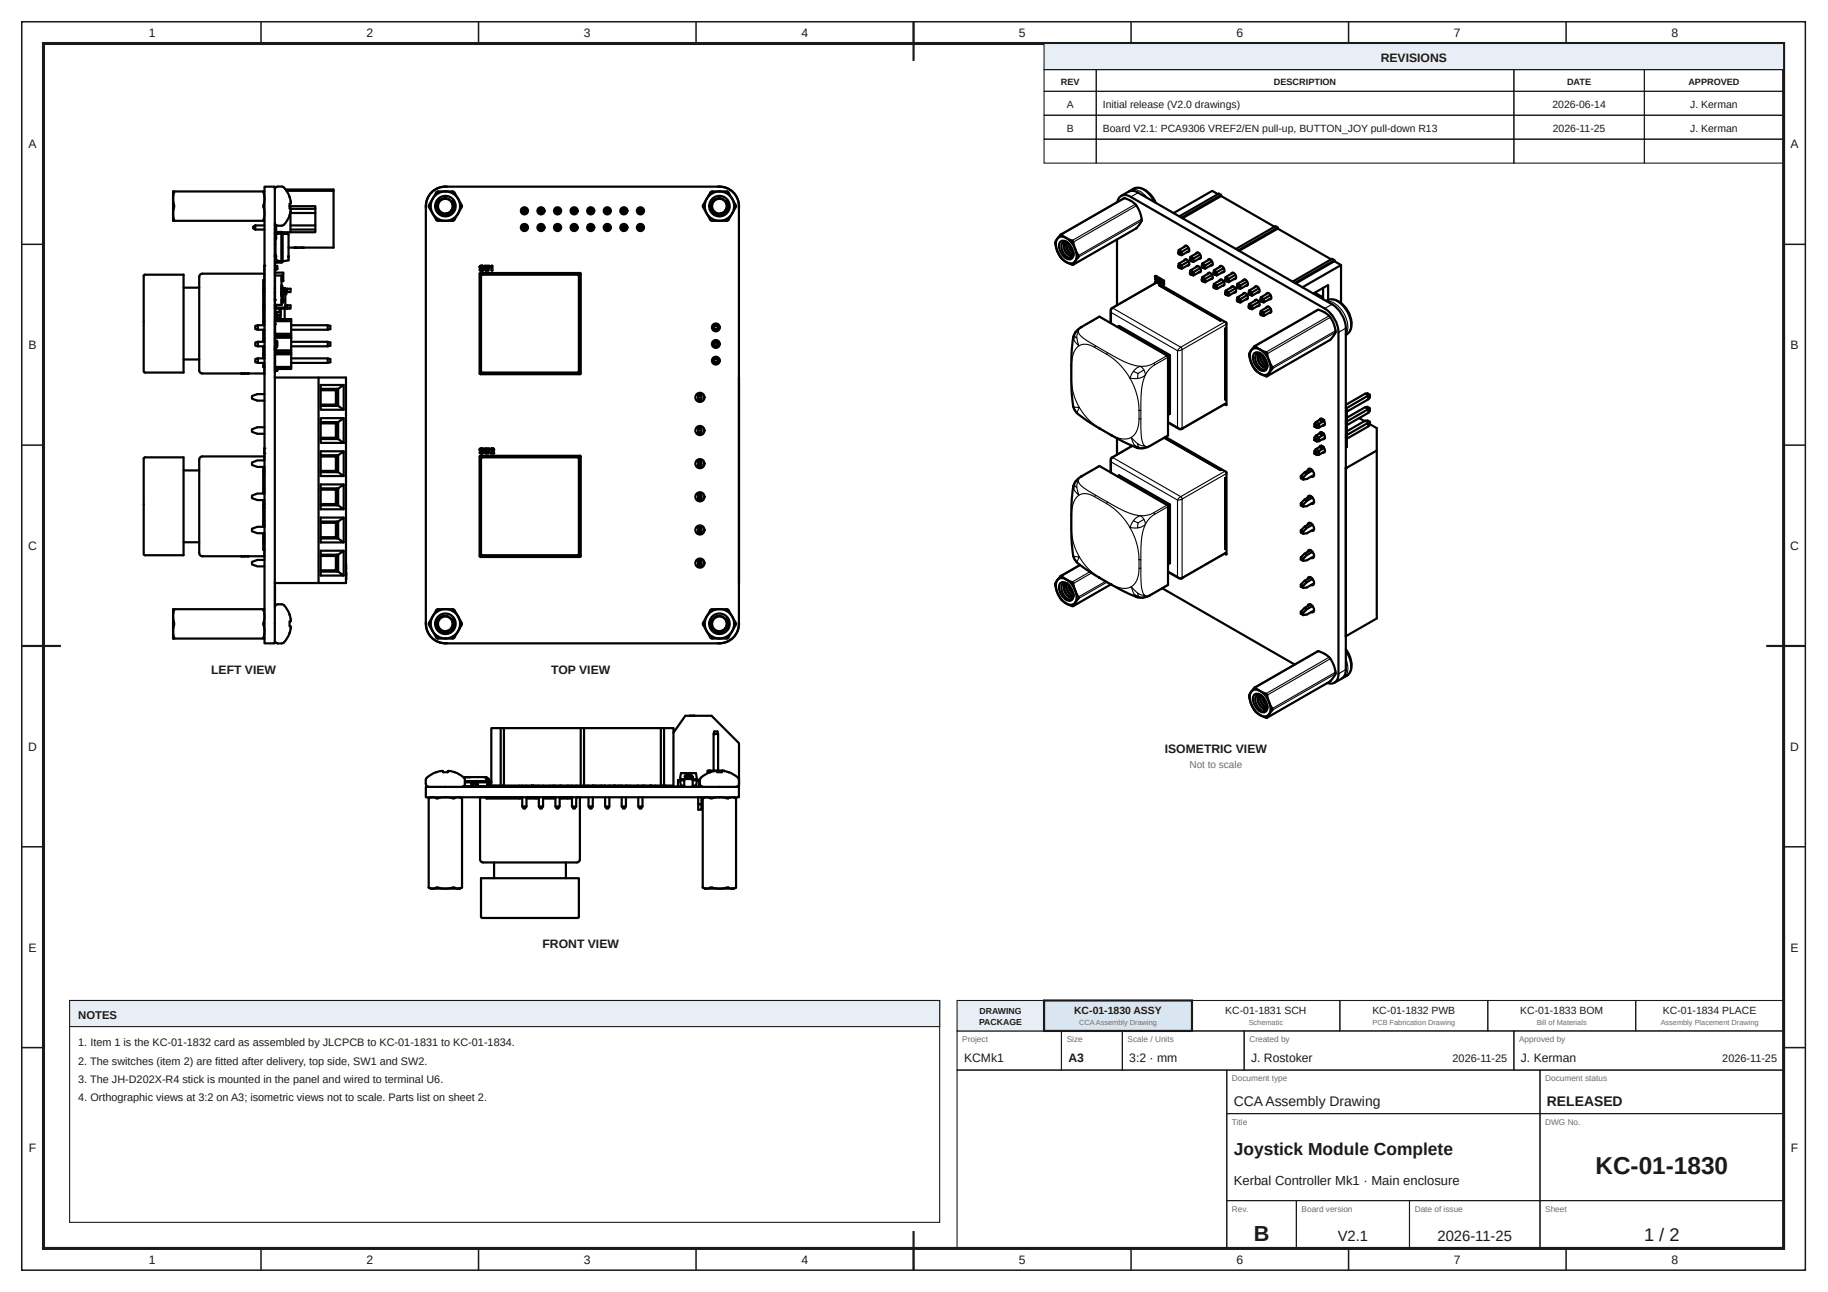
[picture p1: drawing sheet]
<svg xmlns="http://www.w3.org/2000/svg" width="420mm" height="297mm" viewBox="0 0 420 297" stroke-linecap="round" stroke-linejoin="round" font-family="sans-serif">
<defs><g id="words">
<text font-size="5.6" fill="#1a1a1a" x="366.7" y="270">KC-01-1830</text>
<text font-size="5" fill="#1a1a1a" x="288.2" y="285.2">B</text>
<text font-size="4.2" fill="#1a1a1a" x="377.9" y="285.2">1 / 2</text>
<text font-size="4" fill="#1a1a1a" x="283.6" y="265.5">Joystick Module Complete</text>
<g font-size="3.4" fill="#1a1a1a">
<text x="307.5" y="285.2">V2.1</text>
<text x="330.4" y="285.2">2026-11-25</text>
</g>
<g font-size="3.2" fill="#1a1a1a">
<text x="283.6" y="254.2">CCAAssembly Drawing</text>
<text x="355.6" y="254.2">RELEASED</text>
</g>
<text font-size="3" fill="#1a1a1a" x="283.6" y="272.5">Kerbal Controller Mk1 · Main enclosure</text>
<g font-size="2.8" fill="#1a1a1a">
<text x="34.2" y="8.6">1</text>
<text x="84.2" y="8.6">2</text>
<text x="134.2" y="8.6">3</text>
<text x="184.2" y="8.6">4</text>
<text x="234.2" y="8.6">5</text>
<text x="284.2" y="8.6">6</text>
<text x="334.2" y="8.6">7</text>
<text x="384.2" y="8.6">8</text>
<text x="317.4" y="14.3">REVISIONS</text>
<text x="6.6" y="34.1">A</text>
<text x="411.6" y="34.1">A</text>
<text x="6.6" y="80.2">B</text>
<text x="411.6" y="80.2">B</text>
<text x="6.5" y="126.4">C</text>
<text x="411.5" y="126.4">C</text>
<text x="48.5" y="155">LEFT VIEW</text>
<text x="126.7" y="155">TOP VIEW</text>
<text x="6.5" y="172.6">D</text>
<text x="267.8" y="173">ISOMETRIC VIEW</text>
<text x="411.5" y="172.6">D</text>
<text x="6.6" y="218.7">E</text>
<text x="124.7" y="218">FRONT VIEW</text>
<text x="411.6" y="218.7">E</text>
<text x="221.6" y="244.2">KCMk1</text>
<text x="245.6" y="244.2">A3</text>
<text x="259.6" y="244.2">3:2 · mm</text>
<text x="287.6" y="244.2">J. Rostoker</text>
<text x="349.6" y="244.2">J. Kerman</text>
<text x="6.6" y="264.9">F</text>
<text x="411.6" y="264.9">F</text>
<text x="34.2" y="290.6">1</text>
<text x="84.2" y="290.6">2</text>
<text x="134.2" y="290.6">3</text>
<text x="184.2" y="290.6">4</text>
<text x="234.2" y="290.6">5</text>
<text x="284.2" y="290.6">6</text>
<text x="334.2" y="290.6">7</text>
<text x="384.2" y="290.6">8</text>
</g>
<text font-size="2.6" fill="#1a1a1a" x="18" y="234.2">NOTES</text>
<g font-size="2.5" fill="#1a1a1a">
<text x="18" y="240.5">1. Item 1 is the KC-01-1832 card as assembled by JLCPCB to KC-01-1831 to KC-01-1834.</text>
<text x="18" y="244.7">2. The switches (item 2) are fitted after delivery, top side, SW1 and SW2.</text>
<text x="333.9" y="244.2">2026-11-25</text>
<text x="395.9" y="244.2">2026-11-25</text>
<text x="18" y="248.9">3. The JH-D202X-R4 stick is mounted in the panel and wired to terminal U6.</text>
<text x="18" y="253.2">4. Orthographic views at 3:2 on A3; isometric views not to scale. Parts list on sheet 2.</text>
</g>
<g font-size="2.4" fill="#1a1a1a">
<text x="245.2" y="24.9">A</text>
<text x="253.5" y="24.9">Initial release (V2.0 drawings)</text>
<text x="356.9" y="24.9">2026-06-14</text>
<text x="388.5" y="24.9">J. Kerman</text>
<text x="245.2" y="30.4">B</text>
<text x="253.5" y="30.4">Board V2.1: PCA9306 VREF2/EN pull-up, BUTTON_JOY pull-down R13</text>
<text x="357" y="30.4">2026-11-25</text>
<text x="388.5" y="30.4">J. Kerman</text>
<text x="246.9" y="233">KC-01-1830 ASSY</text>
<text x="281.7" y="233">KC-01-1831 SCH</text>
<text x="315.5" y="233">KC-01-1832 PWB</text>
<text x="349.5" y="233">KC-01-1833 BOM</text>
<text x="382.3" y="233">KC-01-1834 PLACE</text>
</g>
<text font-size="2.3" fill="#6b6b6b" x="273.4" y="176.6">Not to scale</text>
<g font-size="2.1" fill="#1a1a1a">
<text x="243.8" y="19.6">REV</text>
<text x="292.8" y="19.6">DESCRIPTION</text>
<text x="360.2" y="19.6">DATE</text>
<text x="388.1" y="19.6">APPROVED</text>
</g>
<g font-size="2" fill="#1a1a1a">
<text x="225.2" y="233">DRAWING</text>
<text x="225.1" y="235.6">PACKAGE</text>
</g>
<g font-size="1.9" fill="#6b6b6b">
<text x="221.2" y="239.6">Project</text>
<text x="245.2" y="239.6">Size</text>
<text x="259.2" y="239.6">Scale / Units</text>
<text x="287.2" y="239.6">Created by</text>
<text x="349.2" y="239.6">Approved by</text>
<text x="283.2" y="248.6">Document type</text>
<text x="355.2" y="248.6">Document status</text>
<text x="283.2" y="258.6">Title</text>
<text x="355.2" y="258.6">DWG No.</text>
<text x="283.2" y="278.6">Rev.</text>
<text x="299.2" y="278.6">Board version</text>
<text x="325.2" y="278.6">Date of issue</text>
<text x="355.2" y="278.6">Sheet</text>
</g>
<g font-size="1.7" fill="#6b6b6b">
<text x="248" y="235.7">CCAAssembly Drawing</text>
<text x="287" y="235.7">Schematic</text>
<text x="315.5" y="235.7">PCB Fabrication Drawing</text>
<text x="353.2" y="235.7">Bill of Materials</text>
<text x="381.7" y="235.7">Assembly Placement Drawing</text>
</g>
</g></defs>
<g fill="none" stroke="#1a1a1a" stroke-width=".35">
<path d="M5 5h410v287h-410zM60 5v5M110 5v5M160 5v5M210 5v5M260 5v5M310 5v5M360 5v5M5 56.2h5M410 56.2h5M5 102.3h5M410 102.3h5"/>
<path d="M5 148.5h5M410 148.5h5M5 194.7h5M410 194.7h5M5 240.8h5M410 240.8h5M60 287v5M110 287v5M160 287v5M210 287v5M260 287v5M310 287v5"/>
<path d="M360 287v5"/>
</g>
<path d="M10 10h400v277h-400z" fill="none" stroke="#1a1a1a" stroke-width=".7" stroke-linecap="butt"/>
<path d="M210 5v9M5 148.5h9M406 148.5h9M210 283v9" fill="none" stroke="#1a1a1a" stroke-width=".5"/>
<path d="M240 10h170v6h-170z" fill="#e8eef5"/>
<g fill="none" stroke="#1a1a1a" stroke-width=".25">
<path d="M240 10h170v6h-170zM240 16h12v5h-12zM252 16h96v5h-96zM348 16h30v5h-30zM378 16h32v5h-32zM240 21h12v5.5h-12zM240 26.5h12v5.5h-12zM240 32h12v5.5h-12zM252 21h96v5.5h-96zM252 26.5h96v5.5h-96zM252 32h96v5.5h-96zM348 21h30v5.5h-30z"/>
<path d="M348 26.5h30v5.5h-30zM348 32h30v5.5h-30zM378 21h32v5.5h-32zM378 26.5h32v5.5h-32zM378 32h32v5.5h-32zM220 237h24v9h-24zM244 237h14v9h-14zM258 237h28v9h-28zM286 237h62v9h-62zM348 237h62v9h-62zM220 246h62v41h-62zM282 246h72v10h-72z"/>
<path d="M282 256h72v20h-72zM354 246h56v10h-56zM354 256h56v20h-56zM282 276h16v11h-16zM298 276h26v11h-26zM324 276h30v11h-30zM354 276h56v11h-56z"/>
</g>
<path d="M220 230h20v7h-20z" fill="#e8eef5"/>
<path d="M220 230h20v7h-20z" fill="none" stroke="#1a1a1a" stroke-width=".25"/>
<path d="M240 230h34v7h-34z" fill="#d9e6f2"/>
<path d="M240 230h34v7h-34z" fill="none" stroke="#1a1a1a" stroke-width=".5"/>
<path d="M16 230h200v51h-200zM274 230h34v7h-34zM308 230h34v7h-34zM342 230h34v7h-34zM376 230h34v7h-34z" fill="none" stroke="#1a1a1a" stroke-width=".25"/>
<g fill="none" stroke="#000" stroke-width=".51">
<path d="M39.8 45.7l.3 1.7-.3 1.7zM40 44l-.2 1.7M40 50.8l-.2-1.7v1.7h21M58.7 51.8l-.5 .3v.4l.5 .3M58.7 51.8h2.1M58.7 51.8v1M58.7 52.8h2.1M60.6 44l.2 1.5-.3 1.9 .3 1.5-.2 1.9M60.8 42.9h2.4v105h-2.4zM60.8 44h-21v1.7M63.2 58.5h.1M63.2 54.7h.3"/>
<path d="M63.2 59h.3M63.2 51.8h.3M63.2 52.8h.3M63.2 55.2h.1M63.2 56.1h.1M63.2 43.6a.67 .67 0 0 1 .6-.7h1a3.4 3.4 0 0 1 1.8 2.4M63.2 51.2a.67 .67 0 0 0 .7 .7M63.2 51.4v34.3M63.3 58.6l-.1 .3M63.3 58.6l-.1 .4M63.3 55l.1 3.8M63.4 58.8l.1 .1"/>
<path d="M63.4 54.9l-.1 .1M63.5 58.9v1.1l1.5 .1M63.5 51.8v1.5h1.2M63.5 53.3l-.3 .3M63.5 54.8l-.1 .1M63.5 59.8l1.2 .3M63.7 60h-.2l.2-.1v.1M63.8 51.9h1M64.7 53.6l-1.2 .3M64.7 53.7v6.3M64.7 53.3l.3 .3M64.7 53.6v.1"/>
<path d="M65 53.6l1.3 .3M65 53.7v6.4M65 53.6h-1.5v1.2M65 53.6v.1M65.4 53.7l.4 .1M65.6 43.6h11.1v.3M65.8 53.7h.1M65.8 53.7l.1 .1M65.9 43.9h10.8v13h-10.4M66.3 59.9l-1.3 .2M66.3 53.9v5.9M66.3 59.8h.1"/>
<path d="M66.6 47.4h5.9v6h-7.6M66.6 45.3l.2 1M66.8 47.4v1.1M66.8 49h5.7M66.8 51.8h5.7M66.8 52.8h5.7M66.8 48.6v4.8M66.8 46.3v.3M66.8 46.8h-.2v1.2h5.9M66.8 48.5a5.3 5.3 0 0 1-1.8 3.3l-.2 .1M66.8 46.6v.2M68 56.9h.1"/>
<path d="M97.9 47.4v96M100.4 44.1l.2-.1 3.7 .1 1.7 2.9a1.03 1.03 0 0 1-.3 1.4l-1.5 2.3-3.5 .1a.95 .95 0 0 1-.8-.9l-.9-1.6a1.18 1.18 0 0 1 0-1.9zM100.9 46.1l.7-.4 .7-.2 .9 .3 .6 .5 .2 .6 .1 .6-.3 .8 .2-.6v-.7l-.3-.7-.5-.4-.7-.2-.7 .1-.5 .3-.5 .6-.1 1 .3 .7 .7 .5 1 .1a1.79 1.79 0 0 0 1.6-1.1l.2-.8-.3-1 .4 1.1a2.2 2.2 0 0 1-1.4 2.1l-.5 .2-1-.2-.9-.7-.4-.7v-.6zM102.4 42.9h63a4.5 4.5 0 0 1 4.5 4.5v96a4.5 4.5 0 0 1-4.5 4.5M102.4 42.9a4.5 4.5 0 0 0-4.5 4.5M102.8 42.9a4.5 4.5 0 0 0-4.9 4.9M103.8 48.3l-.5 .5-.6 .2M120 51.8h1v1h-1zM120 48h1v1h-1zM120 48l.3 .3M120 51.8l.3 .3M120.3 52.1h.4v.4h-.4z"/>
<path d="M120.3 48.3h.4v.4h-.4zM120.3 52.5l-.3 .3M120.3 48.7l-.3 .3M120.7 52.5l.3 .3M120.7 48.7l.3 .3M121 51.8l-.3 .3M121 48l-.3 .3M123.9 51.8h.9v1h-.9zM123.9 48h.9v1h-.9zM123.9 48l.3 .3M123.9 51.8l.3 .3M124.2 52.1h.3v.4h-.3z"/>
<path d="M124.2 48.3h.3v.4h-.3zM124.2 52.5l-.3 .3M124.2 48.7l-.3 .3M124.5 52.5l.3 .3M124.5 48.7l.3 .3M124.8 51.8l-.3 .3M124.8 48l-.3 .3M127.7 51.8h.9v1h-.9zM127.7 48h.9v1h-.9zM127.7 51.8l.3 .3M127.7 48l.3 .3M128 52.1h.3v.4h-.3z"/>
<path d="M128 48.3h.3v.4h-.3zM128 52.5l-.3 .3M128 48.7l-.3 .3M128.3 52.5l.3 .3M128.3 48.7l.3 .3M128.6 51.8l-.3 .3M128.6 48l-.3 .3M131.5 51.8h1v1h-1zM131.5 48h1v1h-1zM131.5 51.8l.3 .3M131.5 48l.3 .3M131.8 52.1h.3v.4h-.3z"/>
<path d="M131.8 48.3h.3v.4h-.3zM131.8 48.7l-.3 .3M131.8 52.5l-.3 .3M132.1 52.5l.4 .3M132.1 48.7l.4 .3M132.5 51.8l-.4 .3M132.5 48l-.4 .3M135.3 48h1v1h-1zM135.3 51.8h1v1h-1zM135.3 48l.3 .3M135.3 51.8l.3 .3M135.6 48.3h.4v.4h-.4z"/>
<path d="M135.6 52.1h.4v.4h-.4zM135.6 48.7l-.3 .3M135.6 52.5l-.3 .3M136 48.7l.3 .3M136 52.5l.3 .3M136.3 48l-.3 .3M136.3 51.8l-.3 .3M139.1 51.8h1v1h-1zM139.1 48h1v1h-1zM139.1 51.8l.3 .3M139.1 48l.3 .3M139.4 52.1h.4v.4h-.4z"/>
<path d="M139.4 48.3h.4v.4h-.4zM139.4 52.5l-.3 .3M139.4 48.7l-.3 .3M139.8 52.5l.3 .3M139.8 48.7l.3 .3M140.1 51.8l-.3 .3M140.1 48l-.3 .3M142.9 48h1v1h-1zM142.9 51.8h1v1h-1zM142.9 48l.3 .3M142.9 51.8l.3 .3M143.2 48.3h.4v.4h-.4z"/>
<path d="M143.2 52.1h.4v.4h-.4zM143.2 48.7l-.3 .3M143.2 52.5l-.3 .3M143.6 52.5l.3 .3M143.6 48.7l.3 .3M143.9 48l-.3 .3M143.9 51.8l-.3 .3M146.7 48h1v1h-1zM146.7 51.8h1v1h-1zM146.7 48l.3 .3M146.7 51.8l.3 .3M147 48.3h.4v.4h-.4z"/>
<path d="M147 52.1h.4v.4h-.4zM147 48.7l-.3 .3M147 52.5l-.3 .3M147.4 48.7l.3 .3M147.4 52.5l.3 .3M147.7 48l-.3 .3M147.7 51.8l-.3 .3M163.4 44.2l.2-.2 3.7 .1 1.5 2.4a1.18 1.18 0 0 1-.1 1.9l-1.5 2.3-3.6 .1-.3-.2-1.6-2.8a.93 .93 0 0 1 .3-1.3zM164 46.1l.7-.5h1l.8 .4 .5 .7 .1 .8-.3 .8 .2-.6v-.6l-.5-1-.6-.3-.6-.1-1.1 .5-.5 .8 .1 .9 .4 .7 .8 .4h1.2l.7-.5 .6-1.2-.3-1.2 .3 .5v1.1l-.4 1-.8 .6-1.2 .2a2 2 0 0 1-1.1-3.4zM165 42.9a4.5 4.5 0 0 1 4.9 4.9M166.8 48.3l-.5 .5-.6 .2M243.6 55.7a1.47 1.47 0 0 1 2.3 .6 2.83 2.83 0 0 1 .6 3 1.47 1.47 0 0 1-2.3-.6 2.83 2.83 0 0 1-.6-3z"/>
<path d="M243.9 53.9l14.5-8.3 1.1 .3 1.2 .8 .7 .8 .6 1.1 .5 2.1-1.3 1.8-14.5 8.4M245 55.6l-.4 .7 .2 1.2 .8 1 .5 .2h.3M245 55.6l-.4 .5v.9l.6 1.2 .6 .5M245.3 55.7l-.8-.1-.5 .6v1l.4 .9 .7 .9 .9 .3 .5-.2 .3-.7M245.6 55.9l.3 1.2 .8 .9M245.7 56l.2 1 .8 .9M246.6 58.4l-.7-.4-.5-.6-.3-1 .1-.7-.1 .8 .3 1 .6 .7 .6 .2M246.7 58.1v.2a.64 .64 0 0 1-.9 .4M246.8 58.3l-.4 .6-.6-.2M247.2 57.3l-.6-1.8-1.5-.8-1.1-.8-.6 .5-.8 1.3 .3 1.8 1 1.8 .9 .8 1.4 .7a.46 .46 0 0 0 .6 0 .46 .46 0 0 0 .2-.5l.2-.3M247.2 57.3l.5 1.1a.7 .7 0 0 1-.2 1.2l-.3 .4M247.2 57.3l.3 1.5-.3 1.2"/>
<path d="M247.2 57.3a4.3 4.3 0 0 0-3.1-2.9 1.58 1.58 0 0 0-1.4 2.2 4.7 4.7 0 0 0 3.4 4l.8-.3 .3-.3M256.8 55v15.1M256.8 46.4a1.85 1.85 0 0 1 1.2-1.5 1.85 1.85 0 0 1 1.9 .4l44.6 25.6a7 7 0 0 1 3.2 5.5M257.7 45a3.4 3.4 0 0 1 3-1.1l.9 .4 44.6 25.6a7 7 0 0 1 3.2 5.5v78.5a2.31 2.31 0 0 1-1 2.1M259.6 44l1.5-.8 1.3 .1a5.6 5.6 0 0 1 3.3 3.3M270.8 58l.3 .2v.3l-.3-.2zM270.9 57.5l-.1 .5M271.1 58.5l.5 .2M271.8 50.2l8.9-5.1 12.3 7M272.2 56.8l.1-.3a.88 .88 0 0 1 .9 .5 .88 .88 0 0 1 0 .9h-.3M272.2 59.9l.1-.2a.88 .88 0 0 1 .9 .4 .88 .88 0 0 1 0 1h-.3M272.7 59.6l-1.8 1 .7 .4-.5 .3"/>
<path d="M272.7 56.5l-1.8 1 .7 .4-.5 .3M273.2 57l-1.6 .9v.8l1.8-1M273.5 59.6l.3 .2v.2l-.3-.1zM273.6 59.1l-.1 .5M274.9 58.3l.1-.2a.88 .88 0 0 1 .9 .4 .88 .88 0 0 1-.1 1h-.2M275.4 58.1l-1.8 1 .7 .3-.5 .4M275.9 58.5l-1.6 .9v.8l1.7-1M277.6 59.9l.1-.3a.88 .88 0 0 1 .9 .5 .88 .88 0 0 1 0 .9h-.3M278.1 59.6l-1.8 1 .7 .4-.5 .3M280 44.6l-1.3-.7-8.9 5.1M280.7 45.1v-.3l-.5-.3-9.1 5.2M280.7 44.8l-9.1 5.2"/>
<path d="M284.1 57.2l9.1-5.2 .5 .3v.3l12.3 7M293.7 52.6l-8.8 5.1M293.7 52.3l-9.1 5.3M306.7 59.8l-9 5.2M33.1 63.2l9.1-.1v22.5h-8.9l-.2-.1zM42.2 66.1h3.6M59.3 78.6v1h1.5M59.3 78.6l-.6 .1v.8l.6 .1M59.3 74.8l-.6 .1v.8l.6 .1M59.3 78.6h1.5M59.3 74.8v1M59.3 74.8h1.5"/>
<path d="M59.3 75.8h1.5M60.5 75.8v2.8M60.5 79.6v2.8M60.5 66.4h.3M60.5 67.1h.3M60.5 74h.3M60.5 70.2h.3M60.5 71h.3M60.5 77.8h.3M60.8 61v1.3M60.8 62.8v12M60.8 75.8v2.8"/>
<path d="M60.8 79.6v2.8M60.8 62.9h-14.4l-.4 .2-.2 .4 .1 22 .5 .4h14.4M60.8 64.4h-.3v10.4M63.2 72.2h.5v.8h-.5M63.2 61.1h.5v.8h-.5M63.2 78.3h.5v.3M63.2 79.5v.3h.5v-.3M63.2 63.3h1.5v1.1M63.2 70.2h.3v.3h-.3M63.2 68.9h.1M63.2 60.1l.3 .3M63.2 71.7h.3v.5"/>
<path d="M63.2 64.4h.1M63.2 74h.1M63.2 71h2.9M63.2 77.8h.1M63.2 67.6h.1M63.2 68.4h.1M63.2 76.6h.1M63.2 70.1h1.5M63.2 69h.1M63.2 66.4h.1M63.2 67.5h.1M63.2 68.3h.1"/>
<path d="M63.2 67.9h.1M63.2 68.6h.1M63.2 66.2h.1M63.2 67.3h.1M63.2 68.8h.1M63.2 74.8h.1M63.2 75.8h.1M63.2 76.2h.1M63.2 73.6h.1M63.2 64.6h.1M63.2 76.9v.2M63.2 67.1v.1"/>
<path d="M63.2 67.1h.1M63.2 78.4h.5v1.4h-.5zM63.2 77.2h3.7v.4h-3.7zM63.2 73.4h3.7v.4h-3.7zM63.2 73.8v2.9h3.7v-2.9M63.2 76.7v.5h3.7v-.5M63.2 66.5v.1M63.2 74.5h.1M63.2 65.7h.1M63.3 61.9h.2M63.3 71v.7M63.4 79.3h.1"/>
<path d="M63.3 79.3l.1 .1M63.3 79.4h.1M63.4 79.2h.1M63.4 79.4h.1M63.4 78.9h.1M63.4 78.8v.1M63.4 79v.1M63.4 78.8h.1M63.5 79.3h.1M63.5 79.2h.1M63.5 79.4h.1M63.5 78.9h-.1"/>
<path d="M63.5 78.9l-.1 .2M63.5 70.7h-.3M63.5 60.4h1.2M63.5 71.7h1M63.5 78.8v.1M63.5 78.9h.1M63.5 73h-.2v.4M63.7 78.6v-.2h-.5v.3M63.7 78.6v.9zM63.7 78.6h.1M63.7 78.6v.9M63.7 79.5v.3h-.5"/>
<path d="M63.7 72.2v.8M63.7 61.1v.8M63.7 78.6v.1M64.2 71v.7M64.2 72.4v1M64.5 71.7v.7h-.8M64.5 71v.7M64.5 72.4v1M64.7 60v.1M64.7 68.8l.4 .1M64.7 69v1.1M64.7 66.2h.9v4.5h-2.4"/>
<path d="M64.7 66.5l.4 .1M64.7 63.3v6.8M65 60.1l-.3 .3M65.1 67.2h-.4M65.1 68.9h.1M65.1 67.1v.1M65.1 67.3h.1M65.1 68.8h.1M65.1 67.1h.1M65.1 62.8v1.8M65.1 66.6v2.9M65.1 69.5h-.4"/>
<path d="M65.1 62.8h-1.9M65.1 64.6h-.4M65.4 71v2.4M65.6 66.4h1.2v.7h-.7v-.7M65.6 70.2h1.2v.8h-.7v-.8M65.6 66.6v.5h.5M65.6 67.2v.5M66.9 77.6v2.9h-3.7v-.7M66.9 78.6h8.4v1h-8.4M66.9 74.8h8.4v1h-8.4M75.3 74.8l.6 .1v.8l-.6 .1M75.3 78.6l.6 .1v.8l-.6 .1"/>
<path d="M110.2 61.4l.1 .1M110.2 62.9l.2-.2 22.9 .1 .2 .1M110.2 63v22.8M110.3 61.5v.1M110.3 61.6h.1M110.4 62.2h.1M110.4 61.6h.1M110.4 61.6l.1 .1M110.4 62.2h.4M110.5 61.7l.4 .1-.1 .2M110.5 61.7h.1M110.5 62l-.2-.1 .1 .3"/>
<path d="M110.5 61.3l.4 .3M110.5 62h.3M110.7 63.2l22.2-.1 .1 .2v22.3l-22.4-.1zM110.8 61.3h-.3M110.8 62.9h22.1M110.8 61.1h.1M110.8 62.9l-.4 .2v.3v22v.2l.4 .3h22.1l.4-.3v-22.3v-.2l-.4-.2M110.8 62.3h.1M110.9 61.6h.1M111 61.6h.1M111 61.1l.1 .3-.3-.1M111 61.6l.1 .4-.1 .2"/>
<path d="M111 61.1h-.2a.4 .4 0 0 0-.6 .3M111 62.2l-.2 .1M111.4 61.1h.1l.2 .5 .2-.5h.1l.2 .5 .1-.5h.2l-.3 1.1h-.2l-.1-.5-.1 .5h-.2zM113.2 61.2l-.1 1.1-.2-.9M113.2 61.2a.21 .21 0 0 0-.3 0 .21 .21 0 0 0 0 .3M133.5 63v22.8M164 78.6h1.1v1h-1.1zM164 74.8h1.1v1h-1.1zM164 78.6l.2 .1M164 74.8l.2 .1M164.2 79.5v-.8h.7v.8h-.7l-.2 .1M164.2 75.7v-.8h.7v.8h-.7l-.2 .1"/>
<path d="M164.9 79.5l.2 .1M164.9 75.7l.2 .1M165.1 78.6l-.2 .1M165.1 74.8l-.2 .1M247.2 76.4l-.4 .9-.2 1-.4 5.7M247.3 76.3l-.1 .1M248.5 75.2l4.3-2.4 15.5 8.9M248.5 75.2h.2M248.5 75.2l-1.3 1.2M256.8 75.2l.5-.3 11.6 6.7v13.5l-.4 .3M265.5 63.5v.1M265.5 63.6h.1"/>
<path d="M265.5 64.2l.4 .3M265.5 63.6l.1 .2M265.5 63.5h.1M265.6 63.8v.1M265.6 63.4l-.1 .1M265.6 63.4h.1M265.6 63.9h.1M265.6 63.4l.3 .1M265.6 64.8l16.3 9.4v18.9l-.4-.2M265.6 64.8l-.1 .3M265.6 64.1l-.1-.1v.2M265.7 65l-10.2 5.9-.2 .4v3"/>
<path d="M265.7 63.9h.1M265.7 63.9l.3 .4-.4-.2M265.7 63.6l.3 .5M265.7 63.6l.3 .3M265.9 63.6l.2 .2M265.9 64.5l.1 .1M265.9 64.5h.1M265.9 63.5h.1M266 63.6v.1M266 64.1l.1 .3M266 64.1h.1M266 64.5h.1"/>
<path d="M266.1 64.5h-.1M266.1 63.8v.1h-.1M266.3 63.9l.1 .9M266.3 63.9h.1M266.4 63.9l.1 .5 .1-.4 .2 .1M266.4 64.8h.2M266.6 65.5l-.2 .1 14.2 8.1M266.6 65.7h.1M266.8 64.1v.5l.2-.4 .1 .1-.2 .8-.2-.6-.1 .4M267.3 64.5l.1 .2M267.3 64.5l.2-.1 .1 .2v.9l-.2-.2M267.4 64.7v.6"/>
<path d="M270.8 61.2l.3 .1v.3l-.3-.1zM270.9 60.6l-.1 .6M271.1 61.6l.5 .2M273.2 60.1l-1.6 .9v.8l1.8-1M273.5 62.7l.3 .2v.3l-.3-.2zM273.6 62.2l-.1 .5M273.8 63.2l.5 .1M273.8 60l.5 .2M274.9 61.4l.1-.2a.88 .88 0 0 1 .9 .4 .88 .88 0 0 1-.1 1h-.2M275.4 61.2l-1.8 1 .7 .3-.5 .4M275.9 61.7l-1.6 .8v.8l1.7-1M276.2 64.3l.3 .1v.3l-.3-.1z"/>
<path d="M276.2 61.1l.3 .2v.3l-.3-.2zM276.3 63.7l-.1 .6M276.3 60.6l-.1 .5M276.5 64.7l.5 .2M276.5 61.6l.5 .2M277.6 63l.1-.2a.88 .88 0 0 1 .9 .4 .88 .88 0 0 1 0 1l-.3-.1M278.1 62.7l-1.8 1 .7 .4-.5 .3M278.6 63.2l-1.6 .9v.8l1.8-1M278.6 60.1l-1.6 .9v.8l1.8-1M278.9 65.8l.3 .2v.3l-.3-.2zM278.9 62.7l.3 .1v.3l-.3-.1zM279 65.3l-.1 .5"/>
<path d="M279 62.1l-.1 .6M279.2 66.3l.5 .1M279.2 63.1l.5 .2M280.3 61.4l.1-.2a.88 .88 0 0 1 .9 .4 .88 .88 0 0 1-.1 1h-.2M280.3 64.5l.1-.2a.88 .88 0 0 1 .9 .4 .88 .88 0 0 1-.1 1h-.2M280.7 73.6l-.2 .1M280.8 64.3l-1.8 1 .7 .4-.5 .3M280.8 61.1l-1.8 1 .7 .4-.5 .3M281.3 64.7l-1.6 1v.7l1.7-1M281.3 61.6l-1.6 .9v.8l1.7-1M281.6 64.3l.3 .1v.3l-.3-.1zM281.6 67.4l.3 .1v.3l-.3-.1z"/>
<path d="M281.7 75.5l-.1 16.1M281.7 63.7l-.1 .6M281.7 66.8l-.1 .6M281.8 75.4l-.2 .2v16.3l.2-.1M281.9 64.7l.5 .2M281.9 67.8l.5 .2M283 66.1l.1-.2a.88 .88 0 0 1 .9 .4 .88 .88 0 0 1-.1 1h-.2M283 63l.1-.2a.88 .88 0 0 1 .9 .4 .88 .88 0 0 1-.1 1l-.2-.1M283.5 62.7l-1.8 1 .7 .4-.5 .3M283.5 65.8l-1.8 1 .7 .4-.5 .3M284 63.2l-1.6 .9v.8l1.7-1M284 66.3l-1.6 .9v.8l1.7-1"/>
<path d="M284.3 68.9l.3 .2v.3l-.3-.2zM284.3 65.8l.3 .2v.3l-.3-.2zM284.4 68.4l-.1 .5M284.4 65.3l-.1 .5M284.6 69.4l.5 .2M284.6 66.3l.5 .1M285.7 64.5l.1-.2a.88 .88 0 0 1 .9 .4 .88 .88 0 0 1-.1 1h-.2M285.7 67.6l.1-.2a.88 .88 0 0 1 .9 .4 .88 .88 0 0 1-.1 1h-.2M286.2 67.4l-1.8 1 .7 .4-.5 .3M286.2 64.3l-1.8 1 .7 .3-.5 .4M286.7 67.9l-1.6 .9v.8l1.7-1.1M286.7 64.7l-1.6 .9v.8l1.7-1"/>
<path d="M287 67.4l.3 .1v.3l-.3-.2zM287 70.5l.3 .1v.3l-.3-.1zM287.1 66.8l-.1 .6M287.1 69.9l-.1 .6M287.3 67.8l.5 .2M287.3 70.9l.5 .2M288.4 79.6l.2-.1 1.2 1 1.4 .6 .4 1.6 .6 1.3a.72 .72 0 0 1-.2 1.3l-.7 1.1a1.55 1.55 0 0 1-1.5-.4l-1.4-1.1-.7-1.2-.4-1.3a2.36 2.36 0 0 1 .9-2.6zM288.4 66.1l.1-.3a.88 .88 0 0 1 .9 .5 .88 .88 0 0 1-.1 .9h-.2M288.4 69.2l.1-.2a.88 .88 0 0 1 .9 .4 .88 .88 0 0 1-.1 1l-.2-.1M288.4 79.6l14.5-8.4 1.5 .6 1.2 .9 .7 1.1 .5 1.4a1.45 1.45 0 0 1 0 1.5l-1 1.4-14.6 8.4M288.9 65.8l-1.8 1 .7 .4-.5 .3M288.9 68.9l-1.8 1 .7 .4-.5 .3"/>
<path d="M289.4 66.3l-1.6 .9v.8l1.7-1M289.4 69.4l-1.6 .9v.8l1.7-1M289.7 68.9l.3 .1v.3l-.3-.1zM289.7 72l.3 .2v.3l-.3-.2zM289.8 68.4l-.1 .5M289.8 71.5l-.1 .5M290 69.3l.5 .2M290 72.5l.5 .1M291.1 70.7l.1-.2a.88 .88 0 0 1 .9 .5 .88 .88 0 0 1-.1 .9h-.2M291.1 67.6l.1-.2a.88 .88 0 0 1 .9 .4 .88 .88 0 0 1-.1 1h-.2M291.5 67.4l-1.7 1 .7 .3-.5 .3M291.5 70.5l-1.7 1 .7 .4-.5 .3"/>
<path d="M292.1 67.8l-1.6 .9v.8l1.7-1M292.1 71l-1.6 .9v.7l1.7-1M299.4 66l8.9-5.1v8.8M301.9 67.5l3.4-2v3.5M302.3 67.3l1.8 1.1M304.1 66.2v2.6M304.9 69.2a2.67 2.67 0 0 1 3.1 .3 6.3 6.3 0 0 1 2.7 4.7M306.7 60l-8.8 5.2M307.7 76.4v78.5a1.89 1.89 0 0 1-2.6 2.1M308.3 60.9l-1.6-.9v-.2l-.5-.3-9.1 5.2M310.7 74.2l-.3 1.7-.3 .5-.7 .6M42.2 82.6h3.6"/>
<path d="M55.4 85.9h.1M56.1 85.9h-.5M56.1 85.9h.1M56.4 85.9h.7M56.9 85.9h.1M57.1 85.9h.1M59.3 82.4l-.6 .1v.8l.6 .1M59.3 82.4h1.5M59.3 83.4h1.5M59.3 82.4v1M60.5 83.4v1h.3M60.5 81.6h.3"/>
<path d="M60.8 83.4v2.6M60.8 90.6h-1.6l-1.3 .4v.7l1.3 .4h1.6M60.8 98.2h-1.6l-1.3 .5v.6l1.3 .4h1.6M63.2 80.2v.1M63.2 81.6h.1M63.2 84.4h.1M63.2 86.8h10M63.2 82.4h.1M63.2 83.4h.1M63.2 81h3.7v.5h-3.7zM63.2 81.5v2.9h3.7v-2.9M63.2 84.4v.4h3.7v-.4"/>
<path d="M63.2 86.6v.2M63.2 80.3h.1M63.3 85.2h.2M63.7 84.8v.4h-.5M63.7 84.8v.4M66.9 80.5v.5h-3.7v-.4M66.9 82.4h8.4v1h-8.4M73.2 86.8h6.3v47.2h-6.3zM73.7 96.1h5.3v5.7h-5.3zM73.7 88.5h5.3v5.7h-5.3zM73.7 89.7h3.5v3.3h-3.5M73.7 97h4v3.9"/>
<path d="M73.7 97.3h3.5v3.3h-3.5M73.7 89.4h4M73.7 93.3h4M75.3 82.4l.6 .1v.8l-.6 .1M77.4 89.4v3.9M77.4 97v3.9M77.7 93.3l1.3 .9M79 88.5l-1.3 .9v3.9M79 96.1l-1.3 .9M110.2 85.8l.2 .2h22.9l.2-.2M118.7 85.9h.1M119.4 85.9h.1"/>
<path d="M120.5 85.9h.1M120.7 85.9h.1M121 85.9h-2.3M121.4 85.9h.3M121.7 85.9h.1M121.7 85.9h.4M122.2 85.9h.8M122.2 85.9h.1M123 85.9h.1M123.2 85.9h.1M123.3 85.9h.1M123.5 85.9h.1"/>
<path d="M123.6 85.9h-.1M123.7 85.9h.1M123.9 85.9h.1M124.1 85.9h.1M160.5 90.6h.7v1.5h-.7zM160.5 98.2h.7v1.5h-.7zM160.5 91h.7M160.5 91.7h.7M160.5 98.7h.7M160.5 99.3h.7M164 82.4h1.1v1h-1.1zM164 82.4l.2 .1"/>
<path d="M164.2 83.3v-.8h.7v.8h-.7l-.2 .1M164.9 83.3l.2 .1M165.1 82.4l-.2 .1M169.9 86.8h.1M169.9 86.8v47.2M246.2 84.1l.2 6.6 .4 3.2 .6 .9 .5 .5 4.9 3.2M252.7 98.4l.1 .1M252.8 98.5l2.7 1.6M255.5 100v.1M268.3 81.7l.2 .4v17.9M268.5 97.2l2.6 1.5 .5-.1M268.9 81.6l-.5 .3"/>
<path d="M271.7 98.4l-.1 .2M281.7 92.8l-10.1 5.8M287.9 80.3a2.37 2.37 0 0 1 3 1.1 4.1 4.1 0 0 1 .8 4.3 1.67 1.67 0 0 1-2.5-.1 4.5 4.5 0 0 1-1.6-5zM288.2 81.3a1.47 1.47 0 0 1 2.3 .6 2.83 2.83 0 0 1 .6 3 1.47 1.47 0 0 1-2.3-.6 2.82 2.82 0 0 1-.6-3zM289.5 81.3l-.4 .7 .3 1.2 .7 .9 .4 .2h.5M289.6 81.2l-.4 .5-.1 1 .5 1 .8 .6M289.7 81.3l-.1 .9 .4 1 .7 .7 .5 .2-.6-.3-.5-.7-.4-.9 .1-.9M289.8 81.3h-.8l-.4 .5v.9l.3 1 .8 .9 .8 .4 .6-.3 .2-.7M290.1 81.6l.3 1.1 .9 1M290.2 81.6l.2 .9 .9 1.1M291.3 83.8l-.1 .2a.64 .64 0 0 1-.8 .3M291.3 84l-.1 .3-.3 .2-.5-.2"/>
<path d="M302.1 97.4l.6 .3v.7l-.6-.3zM302.5 97l-.4 .4M303.2 98.3l-.5 .1M303.3 96.5l.1-.2a.92 .92 0 0 1 1 .5 .92 .92 0 0 1-.1 1.1l-.2-.1M303.3 99.7l.1-.2a.92 .92 0 0 1 1 .4 .92 .92 0 0 1-.1 1.1l-.2-.1M303.5 96.7l.3-.1 .1 .2zM303.6 99.8l.2-.1 .1 .2zM303.7 99.8l.2 .1M303.7 96.7l.2 .1M303.7 96.6l.2 .2M303.8 99.7h-.1M303.8 99.7l.1 .2"/>
<path d="M303.8 99.8h-.2M303.8 96.6l-.3 .1M303.8 99.4l-1.3 .7 .7 .5 1.2-.7M303.8 96.3l-1.3 .7 .7 .4 1.2-.6M303.9 99.7l.1-.2 .2 .2M303.9 96.8h.1M303.9 99.7h.3M303.9 96.6h.3M303.9 96.5v.1M303.9 99.7h.1M303.9 96.5l.3 .1M304.2 99.7h-.3"/>
<path d="M304.2 96.6h-.3M304.2 99.7l-.2-.2-.1 .2M304.2 99.7h.1M304.2 99.7l-.2-.1-.1 .1M304.2 96.5l-.2-.1-.1 .2M304.2 96.6l-.2-.1-.1 .1M304.5 97.5l-1.3 .8v-.9l-.5 .3M309.4 96.8l.2 .5-.2 .1M309.4 99.9l.2 .5-.2 .1M309.4 93.7l.2 .4-.2 .2M309.4 97l5.2-3v.9l-5 2.8M309.4 93.9l5.2-3v.9l-5 2.8"/>
<path d="M309.6 97.3v2.3l-.2 .2 .2-.2M309.6 94.1v2.4l-.2 .2 .2-.2M312.5 96.1l1.2 .7M313.8 93.6l.6-.1 .5 .4v.6l-.3 .4M313.8 96.7h.6l.5 .3v.6l-.3 .4M313.8 90.5l.6-.1 .5 .3v.7l-.3 .4M314.9 93.9l-.3 .1-.8-.4-4.2 2.4M314.9 97l-.3 .2-.8-.5-4.2 2.4M314.9 90.7l-.3 .2-.8-.4-4.4 2.6M314.9 97.5l1.6 .9v43.8l-7.1 4.1M33.1 105.3l.2-.2h8.9v22.5h-9l-.1-.1zM42.2 108.1h3.6"/>
<path d="M60.5 107.3v6.2M60.5 115v6.1M60.5 108.4h.3M60.5 109.2h.3M60.5 116h.3M60.5 116.8h.3M60.5 112.2h.3M60.5 113h.3M60.5 119.8h.3M60.8 103.1v1.2M60.8 104.8v1M60.8 107.3v6.2"/>
<path d="M60.8 115v6.1M60.8 104.9h-14.4l-.4 .3-.2 .3 .1 22 .5 .4h14.4M60.8 113.5h-1.6l-1.3 .4v.6l1.3 .5h1.6M60.8 105.8h-1.6l-1.3 .5v.6l1.3 .4h1.6M73.7 112.6h3.5v3.3h-3.5M73.7 104.9h3.5v3.4h-3.5M73.7 119.9h4M73.7 112.3h4M73.7 104.7h4M73.7 100.9h4M77.4 104.7v3.8M77.4 112.3v3.9"/>
<path d="M77.4 119.9v3.9M77.7 116.2v-3.9l1.3-.9v5.7M77.7 108.5v-3.8l1.3-1v5.7M77.7 100.9l1.3 .9M79 119h-5.3v5.7h5.3l-1.3-.9h-4M79 111.4h-5.3v5.7h5.3l-1.3-.9h-4M79 103.7h-5.3v5.7h5.3l-1.3-.9h-4M110.2 105l.1 23h23l.2-.2v-22.8M110.3 104.1l.1 .1M110.3 103.6h.1M110.3 103.6l.6 .2-.1 .2M110.4 105.4l.2-.4 .2-.1h22.1l.2 .1 .2 .4"/>
<path d="M110.4 105.4v22l.2 .4 22.3 .1 .2-.1 .2-.4v-22M110.4 104.2h.1M110.4 104.2l.4 .1M110.4 103.9l.1 .1M110.4 103.9h-.1v.2M110.5 103.7h.1M110.5 103.3v.1l.5 .2M110.5 104h.3M110.7 105.2h22.3v22.4l-22.4-.1zM110.8 103.3h-.3M110.8 103v.1M110.8 103.1l-.5 .1v.4"/>
<path d="M110.8 103.1h.2M110.8 104.3h.1M110.9 104.2l-.1 .1M111 103.6h.1M111 103.1l.1 .3-.3-.1M111 103.6l.1 .2M111 104.2h.1M111.1 104.1l-.1 .1M111.1 103.8v.1M111.1 103.9v.2M111.4 103.1h.1l.2 .6 .2-.6h.1l.2 .6 .1-.6h.2l-.3 1.1h-.2l-.1-.5-.1 .5h-.2zM112.8 103.4h.1"/>
<path d="M112.8 103.4l.1 .1 .1-.1M112.8 103.3v.1M112.8 103.2v.1M112.9 103.2h-.1M112.9 103.1v.1M112.9 103.1h.1M113 103.4h.3l-.5 .7M113 103.1h-.1M113 103.1h.3M113.3 103.1h.1M113.4 103.8l-.3 .2 .5 .1v.1l-.7 .1-.1-.2M113.4 103.1l.1 .1"/>
<path d="M113.5 103.2h.1M113.5 103.2l.1 .1M113.6 103.3v.1M113.6 103.4l-.2 .4M133.5 105l-.2-.2h-22.9l-.2 .2M160.5 114.5v-.6h.7v1.1h-.7v-.5h.7M160.5 113.9v-.4h.7v.4M160.5 106.9v-.6h.7v1h-.7v-.4h.7M160.5 106.3v-.5h.7v.5M247.2 110.7l-.5 1.3-.4 4.3v7.2l.4 4.3 .9 1.5 1.9 1.5 3.3 2M247.3 110.6l-.1 .1M248.5 109.5l.2 .1"/>
<path d="M248.5 109.5l-1.3 1.2M252.7 107.2l-4.2 2.3M252.7 107.1l15.6 9M255.5 100.1l3.3 1.7 2.6 1.2M256.8 100.8v3.7M256.8 109.5l.5-.2 11.6 6.7v13.5l-.4 .2M260.3 102.5l-4.9 2.8-.1 .4v2.9M260.8 102.4l.6 .6M267.6 100.6l13 7.5 .1-.2M267.9 100.5l14 8v18.9M268.3 116.1l.2 .3M268.5 116.5l-.1 18"/>
<path d="M268.5 100l-4.6 2.7-1.4 .4-1.1-.1M268.9 116l-.5 .3M281.7 109.9l-.1 16.1M281.8 109.8l-.2 .1v16.3l.2-.1M299 109.5l.6 .3M299 115.7l.6 .3M299.9 108.6l-.9 .9v.4l.6 .4M299.9 114.8l-.9 .9v.5l.6 .3M300.4 108.9l-.8 .9v.5l.8-.2 1.7-.9M300.4 115.1l-.8 .9v.5l.8-.1 1.7-1M300.6 114.4l.2-.4a1.24 1.24 0 0 1 1.1 1.8h-.5M300.6 108.2l.2-.4a1.24 1.24 0 0 1 1.1 1.8h-.5"/>
<path d="M301.3 107.8l-1.4 .8 .5 .3 1.3-.7M301.3 114l-1.4 .8 .5 .3 1.3-.7M302.1 100.6l.6 .3v.6l-.6-.3zM302.1 103.7l.6 .3v.6l-.6-.3zM302.5 100.1l-.4 .5M302.5 103.2l-.4 .5M303.2 101.4l-.5 .1M303.2 104.5l-.5 .1M303.3 102.8l.1-.2a.92 .92 0 0 1 1 .4 .92 .92 0 0 1-.1 1.1l-.2-.1M303.5 102.9l.3-.1 .1 .2zM303.5 102.9h.2M303.7 102.9l.2 .1z"/>
<path d="M303.7 102.9l.2 .1M303.7 102.8l.2 .2M303.8 102.9l-.1 .1M303.8 102.5l-1.3 .7 .7 .5 1.2-.7M303.9 102.8l.1-.1 .2 .1h-.3M303.9 102.8h.3M303.9 102.8h.1M304.2 102.8h-.3M304.2 102.8l-.2-.1-.1 .1M304.2 102.8h.1M304.5 100.7l-1.3 .7v-.8l-.5 .3M304.5 103.8l-1.3 .7v-.8l-.5 .3"/>
<path d="M309.4 107.5v.1M309.4 100.1l5.2-2.9v.8l-5 2.9M309.6 100.4v2.3l-.2 .2 .2-.2M316.5 103.6l-7.1 4.1M42.2 124.7h3.6M55.4 127.9h1M56.4 127.9h.7M56.9 127.9h.1M57.1 127.9h.1M60.5 122.6v3.8h.3M60.5 124.4h.3M60.5 123.6h.3"/>
<path d="M60.5 120.6h.3M60.8 122.6v5.4M60.8 128.7h-1.6l-1.3 .5v.6l1.3 .4h1.6M60.8 121.1h-1.6l-1.3 .4v.6l1.3 .5h1.6M63.2 134h10M63.2 139.6a.67 .67 0 0 1 .6-.7h1a3.3 3.3 0 0 1 1.8 2.4l.2 1M63.2 134v.2M63.2 134.7v4.7M73.7 127.8h3.5v3.3h-3.5M73.7 120.2h3.5v3.3h-3.5M73.7 127.5h4M77.4 127.5v3.9"/>
<path d="M77.7 131.4v-3.9l1.3-.9v5.7M77.7 123.8v-3.9l1.3-.9v5.7M79 126.6h-5.3v5.7h5.3l-1.3-.9h-4M79.5 132.1h.1M79.5 131.8h.1M79.5 129.6v1.5M79.5 132.9l.1 .3M79.5 132.9h.1M79.5 132.6h.1M79.5 131.9h.1M79.5 129.9h.1M79.5 130.3h.1"/>
<path d="M79.5 130.6h.1M79.5 130.7h.1M79.5 130.8h.1M79.5 133h.1M79.5 133.2h.1M79.5 132.4h.1M79.5 131.4h.1M79.6 132.2l-.1 .1M79.6 132l-.1 .1M79.6 131.9v.1M79.6 131.4v.5M79.6 132.4v.2"/>
<path d="M118.7 127.9h2.3M119.4 127.9h.1M120.5 127.9h.1M120.7 127.9h.1M121.4 127.9h.1M121.5 127.9h.2M121.7 127.9h.1M121.7 127.9h.4M122.2 127.9h.1M122.2 127.9h.3M122.5 127.9h.1M122.6 127.9h.9"/>
<path d="M123.2 127.9h.1M123.3 127.9h.1M123.5 127.9h.1M123.9 127.9h.1M124.1 127.9h-.6M160.5 129.8v-.6h.7v1h-.7v-.4h.7M160.5 129.2v-.5h.7v.5M160.5 122.1v-.6h.7v1.1h-.7v-.5h.7M160.5 121.5v-.4h.7v.4M243.6 134.2a1.47 1.47 0 0 1 2.3 .6 2.83 2.83 0 0 1 .6 3 1.47 1.47 0 0 1-2.3-.7 2.83 2.83 0 0 1-.6-2.9zM245 134.1l-.4 .7 .2 1.2 .8 1 .5 .2 .3-.1M245 134.1l-.4 .5v.9l.3 .9 .9 .8"/>
<path d="M245.3 134.2l-.7-.1-.6 .6v1l.4 .9 .7 .9 .8 .3 .6-.2 .3-.7M245.6 134.4l.2 1.1 .9 1M245.7 134.5l.4 1.2 .6 .7M246.6 136.9l-.6-.3-.6-.7-.3-1 .1-.8-.1 .8 .3 1.1 .6 .7 .6 .2M246.7 136.6v.2a.62 .62 0 0 1-.9 .4M246.8 136.8l-.3 .5-.7-.1M247.2 135.8l-.5-1.8-1.6-.8-1.1-.8-.6 .5-.8 1.3 .3 1.6 .6 1.4 .9 1 1.4 .9a.68 .68 0 0 0 1 .1l.4-.7M247.2 135.8l.8 1.6-.8 1.1M247.2 135.8l.3 1.5-.3 1.2M247.2 135.8a4.3 4.3 0 0 0-3.1-2.9 1.58 1.58 0 0 0-1.4 2.2 4.7 4.7 0 0 0 3.4 3.9l.8-.2 .3-.3M248.2 129.9l-4.3 2.5M252.7 132.7l.1 .2"/>
<path d="M252.8 132.9l2.7 1.5M255.3 134.3l-8.6 5M255.5 134.3l2.6 1.5 3.3 1.5M260.8 136.8l.6 .5M267.2 135.2l30.4 17.6M268.4 134.5l-4.7 2.7-1.2 .2-1.1-.1M268.5 131.5l2.6 1.5 .5-.1M271.7 132.7l-.1 .2M281.5 127.3l.5 .1M281.7 127.2l-10.1 5.7M299 134.4l.9-.9 .5 .3-.8 .9M299 128.1l.9-.8 .5 .3-.8 .9"/>
<path d="M299 121.9l.9-.8 .5 .2-.8 .9M300.6 126.9l.2-.5a1.24 1.24 0 0 1 1.1 1.9h-.5M300.6 139.3l.2-.4a1.24 1.24 0 0 1 1.1 1.8h-.5M300.6 133.1l.2-.4a1.24 1.24 0 0 1 1.1 1.8h-.5M300.6 120.6l.2-.4a1.24 1.24 0 0 1 1.1 1.8h-.5M301.3 139l-1.4 .7M301.3 132.7l-1.4 .8M301.3 126.5l-1.4 .8M301.3 120.3l-1.4 .8M301.7 139.3l-1.3 .7M301.7 133.1l-1.3 .7M301.7 126.8l-1.3 .8"/>
<path d="M301.7 120.6l-1.3 .7M302.1 134.1l-1.7 .9-.8 .2-.6-.3v-.5l.6 .3v.5M302.1 127.9l-1.7 .9-.8 .1-.6-.3v-.5l.6 .4v.4M302.1 121.6l-1.7 1-.8 .1-.6-.3v-.5l.6 .3v.5M39.8 141.7l.3 1.7-.3 1.7zM40 140l-.2 1.7M40 146.8l-.2-1.7v1.7h21M60.6 140l.2 1.5-.3 1.9 .3 1.5-.2 1.9M60.8 140h-21v1.7M66.6 145.5a3.9 3.9 0 0 1-1.8 2.4h-1a.71 .71 0 0 1-.6-.7M66.8 142.3v.5M66.8 144v.5"/>
<path d="M66.8 142.8h-.2v1.2h.2M66.8 144.5l-.2 1M97.9 143a4.5 4.5 0 0 0 4.9 4.9M97.9 143.4a4.5 4.5 0 0 0 4.5 4.5M100.3 140.3l.3-.3 3.6 .1 1.8 2.9a1.06 1.06 0 0 1-.3 1.4l-1.4 2.4h-3.7l-.3-.2-1.3-2.3a1.18 1.18 0 0 1 0-1.9zM100.9 142.2l.5-.4 .7-.2h.6l.7 .3 .4 .4 .3 .8-.3 1.2 .2-1-.5-1.1-1-.5-.7 .1-.5 .3a1.76 1.76 0 0 0-.1 2.5 1.76 1.76 0 0 0 2.4 .1l.6-.5 .2-.8v-.7l-.2-.6 .4 1.1-.3 1.2-.7 .8-1 .3-1.2-.3-.8-.8-.2-1.3zM102.4 147.9h63M103.8 144.4l-.5 .4-.6 .2M163.3 140.3l.3-.3 3.6 .1 1.6 2.4a1.18 1.18 0 0 1-.1 1.9l-.9 1.6a.92 .92 0 0 1-.7 .8h-3.6l-1.8-3a1.03 1.03 0 0 1 .3-1.4zM166.8 144.4l-.5 .4-.6 .2M166.8 144.4l.3-1.1-.4-.9-.7-.5-1-.1a1.68 1.68 0 0 0-1.2 1.1v1l.3 .6 .7 .5 .9 .1M166.8 144.4l.3-1.2-.4-1-.7-.5-1.2-.1-.9 .6-.5 .9 .1 1.1 .6 .8a2.1 2.1 0 0 0 3.5-1.4l-.1-.9-.3-.6 .3 .8-.2 1.1a1.75 1.75 0 0 1-1.6 1.1"/>
<path d="M169.9 143a4.5 4.5 0 0 1-4.9 4.9M287.9 158.7a2.37 2.37 0 0 1 3 1.2 4.1 4.1 0 0 1 .8 4.3 1.67 1.67 0 0 1-2.5-.1 4.5 4.5 0 0 1-1.6-5.1zM288.2 159.8a1.47 1.47 0 0 1 2.3 .6 2.83 2.83 0 0 1 .6 3 1.48 1.48 0 0 1-2.3-.6 2.82 2.82 0 0 1-.6-3zM288.4 158.1l.2-.1 1 .8 1 .5a.85 .85 0 0 1 .8 1.1l.8 2.1a.72 .72 0 0 1-.2 1.3l-.6 .8a.39 .39 0 0 1-.2 .4 .39 .39 0 0 1-.5-.1l-1.5-.8-.7-.7-.8-1.3-.4-1.4a2.25 2.25 0 0 1 .8-2.3zM288.4 158l14.5-8.3 1.7 .6 1 .8 .7 1.1 .5 1.6a2.3 2.3 0 0 1-.8 2.5l-.2 .3-14.6 8.4M289.5 159.7l-.4 .8 .3 1.2 .8 1 .8 .1M289.6 159.7l-.4 .5-.1 .9 .5 1.1 .8 .6M289.7 159.8l-.1 .7 .3 1.1 .7 .7 .6 .3-.8-.5-.5-.8-.2-.8 .1-.7M289.8 159.8l-.7-.1-.5 .6v.8l.3 1.1 .8 .9 .8 .4 .6-.3 .2-.7M299 140.6l.9-.9 .5 .3-.8 .9M302.1 140.3l-1.7 1-.8 .1-.6-.3v-.5l.6 .3v.5M308.4 156l-1.7 .9"/>
<path d="M309.4 149.3a5.1 5.1 0 0 1 1 5l-.5 .8-1.3 .8M309.4 146.3v.1M100.3 177.5a4 4 0 0 0-2.4 1.8v.9a.7 .7 0 0 0 .7 .7M101.6 177.2l.2 .3h1.1v-.2M101.6 177.2l-1.3 .3M103 177.3h.5a5.4 5.4 0 0 1 3.3 1.8l.1 1.1a.67 .67 0 0 1-.7 .7M106.5 178.6h5.2M106.9 179.6h5.1v.3h-5.1M111.4 178.6l.1 .1M111.5 178.7l.4 .3M111.7 179.1l.3 .1v.4h.9M111.7 178.6l.6 .4"/>
<path d="M111.9 179l.1 .1M112.1 179.1l.3 .1v.4M112.3 179l.1 .1M112.4 179.9l-.1 .8h-2.4v.2M112.6 179.9h-.6v.7l-.2 .1M112.6 179.5l.3 .3M112.6 179.8l.1 .9 .3 .2M112.9 179.9h.1M112.9 167.4h41.9v13.2h-41.9zM115.1 167.4v13.2M115.8 167.4v13.2M133.5 167.4v13.2"/>
<path d="M134.3 167.4v13.2M151.9 167.4v13.2M152.6 167.4v13.2M154.8 168.4l2.7-3.9h6.1l6.3 6.4v10M156.3 179.1l.2 1.6h.8M156.3 179.1l.3-1.4 3.4 .1 .2 1.3M156.4 179.1h3.8M156.4 179.4h.9M156.4 179.4l-.5-.1v1.6M156.4 179.1h-.1M157.3 179.1v1.8M157.5 178.5l.1-.2-.1 .2h.2"/>
<path d="M157.6 178.3h.1M157.6 178.6h.1M157.7 178.6h.1M157.7 178.5h.2l-.3 .1M157.7 178.3h.2l.1 .3M157.7 178.3h.2l.1 .2M157.9 178.6h.1M157.9 178.5l-.3 .1M157.9 178.2l.2 .3M158 178.2a.27 .27 0 0 0-.4 .1 .27 .27 0 0 0 0 .3M158.1 178.5l-.1 .1M158.3 178.6h.1"/>
<path d="M158.3 178.5v.1M158.3 178.5h.1M158.3 178.5l-.1 .1M158.3 178.3l-.1-.1v.2M158.3 178.3l.1 .1M158.4 178.4h.1M158.4 178.5h.1M158.4 178.6h.1M158.4 178.2h.1M158.4 178.5v.1M158.4 178.5h-.1M158.4 178.3v.1"/>
<path d="M158.4 178.6h-.1M158.4 178.2l-.1 .1M158.5 178.6h.1M158.5 178.5v.1M158.5 178.2h.1M158.5 178.2v.2M158.5 178.5h.1M158.5 178.3l.1 .1M158.5 178.2v.1M158.5 178.6h-.1M158.5 178.6v.1M158.5 178.7h.1"/>
<path d="M158.6 178.5h.1M158.6 178.6h-.1M158.6 178.4h.1M158.6 178.2h.1M158.6 178.2v.2M158.6 178.2l.1 .1M158.6 178.5v.2zM158.7 178.5v.1M158.7 178.5l.1 .1M158.7 178.3l-.1 .1M158.7 178.6h.1M158.7 178.5h.1"/>
<path d="M158.7 178.3h.1M158.7 178.3l-.1-.1v.2M158.7 178.4h.1M158.7 164.5h.1M158.8 178.2v.2h-.1zM158.8 178.6h.1M158.8 178.3h.1M158.8 178.5h.1M158.9 178.5h.1M158.9 178.6h-.1M158.9 178.5v.1M158.9 178.5h-.1v.1"/>
<path d="M158.9 178.6h.1M159 178.5v.1h-.1zM159 178.6h.1M159 178.5h.1M159.2 179.4l1.5-.1v1.6M159.2 179.1v1.8M159.5 164.5h.1M159.7 164.5h-1.2M159.7 164.5h.1M160.2 179.1l-.2 1.6h-.8M160.9 179.3v.9M161.1 178.8l-.2 .5"/>
<path d="M163.1 177.1h2.9v.2M163.1 177.1h-.5v.7M163.1 177.1v.5M163.3 177.5l-1 .4-1.2 .9M163.3 177.5l1.3-.3 .2 .3h1.1l.1-.2h.5a5.5 5.5 0 0 1 3.3 1.8l.1 1.1a.67 .67 0 0 1-.7 .7M164 168.7l.2-.6h.7l.2 .6h-1.1v8.4M165.1 168.7v8.4M166 177.1h.4v.2M290.1 160.1l.4 1.2 .8 .9M290.2 160.1l.3 1.1 .8 .9M291.3 162.3l-.1 .2a.62 .62 0 0 1-.8 .3M291.3 162.5l-.3 .5-.6-.2"/>
<path d="M98.5 183.5v20.5M99 183.3l-.5 .2M102.4 183.3l-1.8 .2-1.4-.2-.7 .2M102.4 183.3l1.8 .2 1.3-.2 .7 .2M102.4 183.3h-4.5v-2.4h72v2.4h-4.5M102.4 183.3h63M105.7 183.3l.5 .2M106.2 183.5v20.5M106.6 180.7h1.8M106.7 180.9h2.2M108.4 180.2v.7M108.4 180.1h1.4"/>
<path d="M108.4 180.1v.1M108.7 180.9h.1M108.7 180.1h.1M108.7 180.1v.1M108.7 180.2v.7M108.8 180.9h.1M109.1 180.9h.1M109.3 180.9h48M109.5 180.1v.1M109.5 180.9h.1M109.5 180.1h.1M109.5 180.2v.7"/>
<path d="M109.8 180.1l.1 .8M109.9 180.9h-.1M109.9 180.9h.1M110.2 180.7v.2M110.2 183.3h9.8M110.4 183.3v14.4l.3 .4 .2 .2h21.8l.3-.2 .3-.5v-14.3M111.8 183.3v.3h8.2M113.6 198.3v3.6M113.6 180.6v.3M114 180.6v.3M114.6 180.6v.3M115.5 180.6v.3"/>
<path d="M119.4 180.6v.3M119.4 183.3v.3M120 185.4h1l-.3 .4h-.4zM120 180.6v.3M120 183.3v2.1M121 180.9h1.2v-.3v.3M121 183.6h2.9M121 183.3h2.9M121 180.6v.3M121 183.3v2.1M121.1 180.9h.1M121.5 180.9h.1"/>
<path d="M121.9 180.9h.1M122.2 180.9h.4v-.3v.3M122.6 180.6v.3M123.2 180.6v.3M123.2 183.3v.3M123.9 185.4h.9l-.3 .4h-.3zM123.9 180.6v.3M123.9 183.3v2.1M124.8 183.6h2.9M124.8 183.3h2.9M124.8 180.6v.3M124.8 183.3v2.1"/>
<path d="M126.4 180.6v.3M127.2 180.6v.3M127.7 185.4h.9l-.3 .4h-.3zM127.7 180.6v.3M127.7 183.3v2.1M128.6 183.6h2.9M128.6 183.3h2.9M128.6 180.6v.3M128.6 183.3v2.1M128.9 180.6v.3M128.9 183.3v.3M130.1 198.3v3.6"/>
<path d="M130.4 180.6v.3M130.4 183.3v.3M130.7 180.6v.2M131.5 180.7l-.2 .2M131.5 185.4h1l-.4 .4h-.3zM131.5 180.6v.3M131.5 183.3v2.1M132.5 183.3h1M132.5 180.6v.3M132.5 183.3v2.1M132.6 180.9v-.2h.2v.2M133 180.9v-.2h.2v.2"/>
<path d="M133.4 180.6v.3M134.3 180.6v.3M134.5 180.8l.2-.1v.2M134.5 180.7v.2M134.8 180.6l.1 .3M135.3 185.4h1l-.3 .4h-.4zM135.3 180.6v.3M135.3 183.3v2.1M136.3 180.7h.1M136.3 180.6v.3M136.3 183.3v2.1M136.3 180.6l.2 .2"/>
<path d="M136.4 180.7l-.1 .2M136.4 180.8l.4 .1zM136.7 180.6v.3M137.1 180.9h.1M137.1 180.6v.3M137.9 180.6v.3M137.9 180.9h.1M138.3 180.6l-.1 .3M138.3 180.7v.2M138.3 180.6v.1M138.4 180.9h.1M138.4 180.8v.1"/>
<path d="M138.5 180.9h.1M138.9 180.6v.1M139.1 180.7l-.2 .2M139.1 185.4h1l-.3 .4h-.4zM139.1 180.6v.3M139.1 183.3v2.1M140.1 180.7h.2v.2M140.1 180.6v.3M140.1 183.3v2.1M140.3 180.6v.1M140.9 180.6l-.1 .2M141.3 180.7h-.4v.2"/>
<path d="M141.3 180.9h.1M141.3 180.6v.3M141.3 180.7h.1M142 180.6v.3h-.6v-.3v.3h.3M142.4 180.6v.3M142.8 180.6v.3M142.9 185.4h1l-.3 .4h-.4zM142.9 180.6v.3M142.9 183.3v2.1M143.9 180.6v.3M143.9 183.3v2.1M144.1 180.6v.3"/>
<path d="M144.2 180.6v.2M144.2 180.8l.1 .1M144.8 180.9h.1M144.8 180.8v.1M144.9 180.6l-.1 .2M144.9 180.9h.1M145 180.9h.1M145.3 180.9h.1M145.9 180.9h.1M146.3 180.9h.1M146.4 180.9h.1M146.5 180.6l.1 .2"/>
<path d="M146.6 180.8v.1M146.6 180.9h.1M146.7 185.4h1l-.3 .4h-.4zM146.7 180.6v.3M146.7 183.3v2.1M147.7 180.6v.3M147.7 183.3v2.1M147.9 180.6v.3M148.2 180.6v.3M148.9 180.9h.1M149.5 180.9h.1v-.3v.3M149.5 180.6v.3"/>
<path d="M149.7 180.6v.3M150.6 180.6v.2M150.6 180.8l.1 .1M152.2 180.6v.3M153.1 180.6v.3M156.5 180.5l.8 .1M159.2 180.9h2.1M160 180.5l-.8 .1M160.5 183.3v1.6h.7v-1.6M160.5 184.9v1.2h.7v-1.2M160.9 180.2a.67 .67 0 0 0 .7 .7M161.5 183.5v20.5"/>
<path d="M162 183.3l-.5 .2M165.4 183.3l-1.8 .2-1.3-.2-.8 .2M165.4 183.3l1.7 .2 1.4-.2 .7 .2M168.8 183.3l.4 .2M169.2 183.5v20.5M169.4 180.9h.5M169.9 180.9h.1M98.5 204l.8 .3 1-.3 1.8 .3 2.3-.3 1 .3 .8-.3M98.5 204l.5 .3h6.7l.5-.3M110.6 201.9h22.5v8.9l-.3 .2h-22l-.2-.2zM161.5 204l.8 .3 1-.3 1.8 .3 2.3-.3 1 .3 .8-.3M161.5 204l.5 .3h6.8l.4-.3"/>
<circle cx="102.4" cy="47.4" r="2.36"/>
<circle cx="102.4" cy="47.4" r="3.4"/>
<circle cx="120.5" cy="52.3" r=".81"/>
<circle cx="120.5" cy="48.5" r=".81"/>
<circle cx="124.4" cy="52.3" r=".82"/>
<circle cx="124.4" cy="48.5" r=".82"/>
<circle cx="128.2" cy="52.3" r=".82"/>
<circle cx="128.2" cy="48.5" r=".82"/>
<circle cx="132" cy="52.3" r=".82"/>
<circle cx="132" cy="48.5" r=".82"/>
<circle cx="135.8" cy="52.3" r=".82"/>
<circle cx="135.8" cy="48.5" r=".82"/>
<circle cx="139.6" cy="52.3" r=".81"/>
<circle cx="139.6" cy="48.5" r=".81"/>
<circle cx="143.4" cy="52.3" r=".82"/>
<circle cx="143.4" cy="48.5" r=".82"/>
<circle cx="147.2" cy="52.3" r=".82"/>
<circle cx="147.2" cy="48.5" r=".82"/>
<circle cx="165.4" cy="47.4" r="3.4"/>
<circle cx="165.4" cy="47.4" r="2.36"/>
<circle cx="164.6" cy="79.1" r=".9"/>
<circle cx="164.6" cy="75.3" r=".9"/>
<circle cx="160.9" cy="99" r="1.05"/>
<circle cx="160.9" cy="91.3" r="1.05"/>
<circle cx="164.6" cy="82.9" r=".9"/>
<circle cx="160.9" cy="106.6" r="1.05"/>
<circle cx="160.9" cy="114.2" r="1.05"/>
<circle cx="160.9" cy="121.8" r="1.05"/>
<circle cx="160.9" cy="129.4" r="1.05"/>
<circle cx="102.4" cy="143.4" r="2.36"/>
<circle cx="102.4" cy="143.4" r="3.4"/>
<circle cx="165.4" cy="143.4" r="3.4"/>
<circle cx="165.4" cy="143.4" r="2.36"/>
</g>
<g fill="#000">
<circle cx="65" cy="53.7" r=".25"/>
<circle cx="65.4" cy="53.7" r=".25"/>
<circle cx="65.5" cy="53.7" r=".25"/>
<circle cx="65.7" cy="53.7" r=".25"/>
<circle cx="65.8" cy="53.8" r=".25"/>
<circle cx="65.9" cy="53.8" r=".25"/>
<circle cx="67.7" cy="56.9" r=".25"/>
<circle cx="68" cy="56.9" r=".25"/>
<circle cx="69.3" cy="56.9" r=".25"/>
<circle cx="69.7" cy="56.9" r=".25"/>
<circle cx="60.8" cy="61" r=".25"/>
<circle cx="63.2" cy="68.9" r=".25"/>
<circle cx="63.2" cy="74.5" r=".25"/>
<circle cx="63.3" cy="61.9" r=".25"/>
<circle cx="63.3" cy="73" r=".25"/>
<circle cx="63.4" cy="79.2" r=".25"/>
<circle cx="63.4" cy="61.9" r=".25"/>
<circle cx="63.4" cy="73" r=".25"/>
<circle cx="63.4" cy="79.4" r=".25"/>
<circle cx="63.5" cy="61.9" r=".25"/>
<circle cx="63.5" cy="73" r=".25"/>
<circle cx="64.3" cy="73.4" r=".25"/>
<circle cx="64.4" cy="73.4" r=".25"/>
<circle cx="64.5" cy="73.4" r=".25"/>
<circle cx="64.6" cy="73.4" r=".25"/>
<circle cx="64.7" cy="73.4" r=".25"/>
<circle cx="64.7" cy="67.6" r=".25"/>
<circle cx="64.7" cy="66.3" r=".25"/>
<circle cx="64.7" cy="67.5" r=".25"/>
<circle cx="64.7" cy="68" r=".25"/>
<circle cx="64.7" cy="68.1" r=".25"/>
<circle cx="64.7" cy="66.1" r=".25"/>
<circle cx="64.7" cy="67.7" r=".25"/>
<circle cx="64.7" cy="67.1" r=".25"/>
<circle cx="64.7" cy="66.4" r=".25"/>
<circle cx="64.7" cy="67" r=".25"/>
<circle cx="64.7" cy="67.9" r=".25"/>
<circle cx="64.7" cy="65.7" r=".25"/>
<circle cx="64.7" cy="67.3" r=".25"/>
<circle cx="64.9" cy="73.4" r=".25"/>
<circle cx="65" cy="60" r=".25"/>
<circle cx="65" cy="73.4" r=".25"/>
<circle cx="65.1" cy="73.4" r=".25"/>
<circle cx="65.1" cy="68.9" r=".25"/>
<circle cx="65.2" cy="73.4" r=".25"/>
<circle cx="65.5" cy="73.4" r=".25"/>
<circle cx="65.6" cy="67.2" r=".25"/>
<circle cx="65.6" cy="66.8" r=".25"/>
<circle cx="65.6" cy="67.3" r=".25"/>
<circle cx="65.6" cy="66.7" r=".25"/>
<circle cx="65.6" cy="66.9" r=".25"/>
<circle cx="65.6" cy="67.6" r=".25"/>
<circle cx="65.6" cy="67.7" r=".25"/>
<circle cx="65.6" cy="66.6" r=".25"/>
<circle cx="65.6" cy="73.4" r=".25"/>
<circle cx="65.6" cy="67.1" r=".25"/>
<circle cx="66.1" cy="73.4" r=".25"/>
<circle cx="66.3" cy="73.4" r=".25"/>
<circle cx="133.1" cy="63.4" r=".25"/>
<circle cx="63.2" cy="80.3" r=".25"/>
<circle cx="63.2" cy="80.6" r=".25"/>
<circle cx="63.3" cy="85.2" r=".25"/>
<circle cx="63.4" cy="85.2" r=".25"/>
<circle cx="63.5" cy="85.2" r=".25"/>
<circle cx="271.6" cy="98.6" r=".25"/>
<circle cx="304.2" cy="96.6" r=".25"/>
<circle cx="60.8" cy="103.1" r=".25"/>
<circle cx="60.8" cy="104.3" r=".25"/>
<circle cx="133.1" cy="105.4" r=".25"/>
<circle cx="309.4" cy="107.7" r=".25"/>
<circle cx="271.6" cy="132.9" r=".25"/>
<circle cx="107" cy="178.6" r=".25"/>
<circle cx="107.5" cy="178.6" r=".25"/>
<circle cx="107.9" cy="178.6" r=".25"/>
<circle cx="108" cy="178.6" r=".25"/>
<circle cx="156.4" cy="179.1" r=".25"/>
<circle cx="156.4" cy="179.4" r=".25"/>
<circle cx="157.4" cy="178.5" r=".25"/>
<circle cx="157.6" cy="178.6" r=".25"/>
<circle cx="157.7" cy="178.3" r=".25"/>
<circle cx="157.8" cy="178.6" r=".25"/>
<circle cx="157.9" cy="178.6" r=".25"/>
<circle cx="157.9" cy="178.5" r=".25"/>
<circle cx="158" cy="178.4" r=".25"/>
<circle cx="158" cy="178.6" r=".25"/>
<circle cx="158.1" cy="178.5" r=".25"/>
<circle cx="158.3" cy="178.5" r=".25"/>
<circle cx="158.3" cy="178.6" r=".25"/>
<circle cx="158.4" cy="178.6" r=".25"/>
<circle cx="158.5" cy="178.5" r=".25"/>
<circle cx="158.5" cy="178.6" r=".25"/>
<circle cx="158.6" cy="178.4" r=".25"/>
<circle cx="158.7" cy="178.3" r=".25"/>
<circle cx="158.7" cy="178.4" r=".25"/>
<circle cx="158.8" cy="178.6" r=".25"/>
<circle cx="158.8" cy="178.2" r=".25"/>
<circle cx="158.8" cy="178.3" r=".25"/>
<circle cx="158.8" cy="178.4" r=".25"/>
<circle cx="158.9" cy="178.5" r=".25"/>
<circle cx="158.9" cy="178.6" r=".25"/>
<circle cx="159" cy="178.5" r=".25"/>
<circle cx="159" cy="178.6" r=".25"/>
<circle cx="160.1" cy="179.1" r=".25"/>
<circle cx="160.1" cy="179.4" r=".25"/>
<circle cx="108.7" cy="180.9" r=".25"/>
<circle cx="108.7" cy="180.1" r=".25"/>
<circle cx="108.7" cy="180.2" r=".25"/>
<circle cx="109.1" cy="180.9" r=".25"/>
<circle cx="109.5" cy="180.9" r=".25"/>
<circle cx="109.5" cy="180.2" r=".25"/>
<circle cx="109.5" cy="180.1" r=".25"/>
<circle cx="109.9" cy="180.9" r=".25"/>
<circle cx="127.2" cy="180.7" r=".25"/>
<circle cx="137.1" cy="180.9" r=".25"/>
<circle cx="137.4" cy="180.9" r=".25"/>
<circle cx="137.5" cy="180.9" r=".25"/>
<circle cx="137.9" cy="180.9" r=".25"/>
<circle cx="138.4" cy="180.9" r=".25"/>
<circle cx="138.5" cy="180.9" r=".25"/>
<circle cx="144.8" cy="180.9" r=".25"/>
<circle cx="146.6" cy="180.9" r=".25"/>
<circle cx="156" cy="180.9" r=".25"/>
</g>
<g fill="none" stroke="#000" stroke-width=".25">
<path d="M258.6 45.6l-14.5 8.3M259.9 43.8a2.99 2.99 0 0 1 3.3 1.1l.6 .6M260.5 43.4a3.3 3.3 0 0 1 3.7 1.4l1 1.5M261 46.9l-14.6 8.4M261.3 47.3l-14.6 8.4M261.3 52.5l-14.6 8.3M261.6 44.3l-1.7 1M262.4 50.4l-14.5 8.3M262.4 50.7l-14.5 8.4M263.4 43.8l1.2 1.2 1 1.6M247 77.3a.7 .7 0 0 1 .7-1l.2 .1-.3 .5-.1 .8M247 77.3l-.2 .8-.1-.6"/>
<path d="M247 77.3l.2 .2a1.99 1.99 0 0 1 .7 1.6l.1 .4-1.2-1.4M247.6 79.9l.5-.4 .9-.4 1.1 .1 1.1 .4 4.8 3 1.8 1.6 1.4 1.9 1 1.7 .9 2 .7 3.5v3.2l-.1 1.4-.5 1.5-1 1-.8 .4-1.2 .1-1.1-.2-1.4-.6-3.3-1.9-1.3-.9-1.7-1.7-1.1-1.6-.8-1.5-.7-1.8-.5-2.8 .2-5.5 .4-1.4zM251.8 79.5l-.2 .4M252.8 72.8l-4.2 2.4-.7 .8 .2 .8 .6 .7 3.1 2 6.6 3.6 3.1 1 1.3 .1 1.5-.3 4-2.2M255.5 74.4v-2.5l15.2 8.7v17.6l-2.2-1.3M255.6 70.8h.1M255.6 70.8h.2M255.8 70.8l-.3 .5v.6l-.2-.5M265.9 65.1l-10.1 5.7 15.6 9M271.4 79.8l-.7 .8 1-.2M271.4 79.8l.3 .6M281.5 74l-10.1 5.8"/>
<path d="M281.8 74.6l-10.1 5.8M303.1 71.2l-14.5 8.4M305 69.2a5.1 5.1 0 0 1 4.3 3.6 4.2 4.2 0 0 1 .1 4M305.1 69.1a3 3 0 0 1 3.4 1.1 6.1 6.1 0 0 1 1.8 5.8l-.7 .8M305.5 72.6l-14.5 8.4M305.8 72.9l-14.5 8.4M305.8 78.1l-14.5 8.4M306.2 70l-1.7 .9M307 76l-14.5 8.4M307 76.4l-14.5 8.3M308 69.5a6.9 6.9 0 0 1 2.7 4.7M309.4 75.4l-1.7 1"/>
<path d="M246.2 87.2l.1 .2M246.2 84l.1 .2M246.7 93.5l.2 .1M247 94.3h.1M247 94.3l.6 .7M247 94.3l-.1-.7 1.2 .1-.5 1.1M254.6 81.1l-.2 .3M260.5 85.4l-.8 1.5 1.8 .1M261.6 85.9l.8-.5a.46 .46 0 0 1 .6-.2 .46 .46 0 0 1 .2 .6 .83 .83 0 0 1-.6 .9l-1.1 .3zM261.8 96.3h.4M261.8 94.3h.4M263 85.1l-.2-.2a.73 .73 0 0 0-1.1-.5l-.7 .5a.36 .36 0 0 0-.4 .4 .36 .36 0 0 0 .4 .3l.6 .3"/>
<path d="M265.2 83.5l.2 .4M268.5 82.1l-3.4 2-1.4 1.4-.6 1.2-.4 1.3-.5 4.1 .1 8 .3 1.5 .4 .8 .5 .3 .8-.3 4.2-2.4M271.7 98.4l-.5 .1-.5-.3 .3 .4M271.7 80.4v18M281.8 92.6l-10.1 5.8M246.2 118.4l.1 .1M247 111.7l.1-.5a.49 .49 0 0 1 .2-.6 .49 .49 0 0 1 .6 .1l-.3 .5-.1 .9M247 111.7l-.2 .8-.1-.7M247 111.7l.2 .1a1.99 1.99 0 0 1 .7 1.6l.1 .5-1.2-1.4M247.6 114.2l.7-.5 .8-.2 1.1 .1 1.4 .6 2.9 1.6 1.8 1.3 1.6 1.6 1.4 1.9 1.7 3.5 .8 3.5v3.2l-.1 1.4-.5 1.5-1 1.1-.9 .4-1.2 .1-1.2-.3-1.3-.6-3.5-2-1.2-1-1.5-1.5-1.2-1.7-1.4-3.2-.5-2.8 .2-5.4 .3-1.3zM251.8 113.8l-.2 .4M252.8 107.2l-4.2 2.4-.6 .5-.1 .4 .2 .7 .6 .6 3.1 2 6.5 3.6 2 .8 1.4 .3 1.2 .1 1.6-.4 3.8-2.1"/>
<path d="M254.6 115.4l-.2 .4M255.5 108.7v-2.5l15.2 8.8v17.5l-2.2-1.2M255.6 105.2h.1M255.6 105.2h.2M255.8 105.2l-.3 .4v.6l-.2-.5M260.4 102.6l-4.6 2.6 15.6 9M260.5 119.7l-.8 1.6h1.8M261.5 102l-1.5-1.5 .2 .6a1.64 1.64 0 0 0 1.5 1.6M261.7 102.7l1.1 .3-.2 .1M261.7 102.7l-.2-.7 .9 .4h.6l-.2 .6M263 119.4l-.2-.2a.74 .74 0 0 0-.5-.6 .74 .74 0 0 0-.8 .2l-.5 .4a.35 .35 0 0 0-.4 .4 .35 .35 0 0 0 .4 .3l.6 .3M264.4 102.4l-.1 .2"/>
<path d="M265.2 117.9l.2 .3M268.5 116.5l-3.5 2-1.3 1.3-.7 1.3-.3 1.2-.5 4.1 .1 8 .3 1.4 .4 .9 .4 .3 .7-.1 4.4-2.5M271.4 114.2l-.7 .8 1-.3M271.4 114.1l.3 .6M271.7 114.7v18.1M281.5 108.4l-10.1 5.8M281.8 108.9l-10.1 5.8M246.2 121.6l.1 .1M246.7 127.8l.2 .1M247 128.6h.1M247 128.6l.6 .7M247 128.6l-.1-.7 1.2 .1-.5 1.2"/>
<path d="M248.4 130l-4.3 2.4M250.5 131.5l-4.1 2.3M250.9 131.7l-4.2 2.5M254.1 133.6l-6.2 3.6M254.5 133.8l-6.6 3.8M255.3 134.3l-8.6 5M261.5 136.4l-1.5-1.5 .2 .5a1.75 1.75 0 0 0 1.2 1.6h.3M261.6 120.2l.9-.5a.3 .3 0 0 1 .3-.2 .3 .3 0 0 1 .3 .2 .87 .87 0 0 1 .1 .9 .87 .87 0 0 1-.7 .5l-1 .2zM261.7 137l1.1 .3-.2 .1M261.7 137l-.2-.6 .8 .4h.7l-.2 .5M261.8 130.6h.4M261.8 128.6h.4"/>
<path d="M264.4 136.8l-.1 .1M271.7 132.8h-.5l-.5-.3 .3 .4M281.8 127l-10.1 5.8M303.1 149.7l-14.5 8.4M305.5 151.1l-14.5 8.4M305.8 151.4l-14.5 8.4M305.8 156.6l-14.5 8.3M307 154.5l-14.5 8.4M307 154.9l-14.5 8.4M309.3 151.4a4 4 0 0 1 0 4l-.4 .3M309.4 149.8a5.5 5.5 0 0 1 .8 4.9l-.6 .7M309.4 153.9l-1.7 1"/>
<path d="M309.4 149.3l.9 1.7 .4 1.6"/>
</g>
<path d="M16 230h200v6h-200z" fill="#e8eef5"/>
<path d="M16 230h200v6h-200z" fill="none" stroke="#1a1a1a" stroke-width=".25"/>
<use href="#words"/>
</svg>
